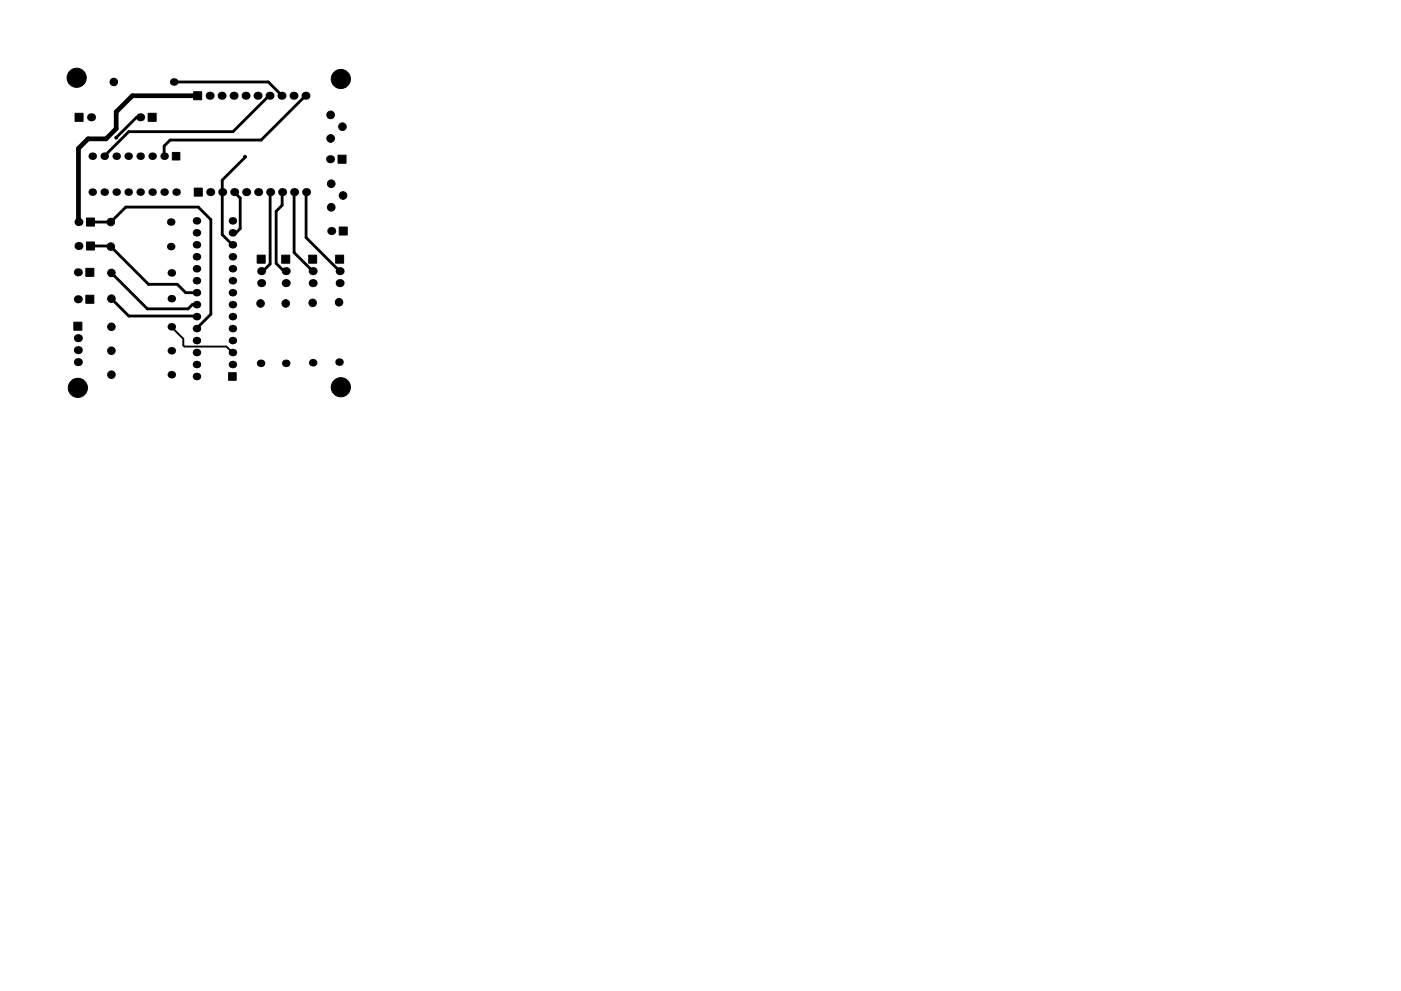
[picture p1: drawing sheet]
<svg xmlns="http://www.w3.org/2000/svg" width="297mm" height="210mm" viewBox="0 0 297 210" stroke-linecap="round" stroke-linejoin="round" font-family="sans-serif">
<g fill="#000" stroke="#000" stroke-width=".21">
<path d="M15.9 24h1.7v1.7h-1.7zM31.4 24h1.7v1.7h-1.7zM36.5 32.3h1.6v1.6h-1.6zM41.1 19.5h1.7v1.7h-1.7zM71.7 32.9h1.7v1.7h-1.7zM18.2 56.9h1.7v1.7h-1.7zM18.3 51.3h1.7v1.7h-1.7zM18.3 46.3h1.7v1.7h-1.7zM41.2 39.9h1.7v1.7h-1.7zM54.5 54.1h1.7v1.7h-1.7zM59.7 54.1h1.7v1.7h-1.7zM65.4 54.1h1.7v1.7h-1.7z"/>
<path d="M71.2 54.1h1.7v1.7h-1.7zM71.9 48.2h1.7v1.7h-1.7zM15.7 68.4h1.7v1.7h-1.7zM18.2 62.6h1.7v1.7h-1.7zM48.5 79.1h1.6v1.6h-1.6z"/>
<circle cx="16.3" cy="16.5" r="2.03"/>
<circle cx="24.1" cy="17.4" r=".8"/>
<circle cx="72.3" cy="16.8" r="2.03"/>
<circle cx="24.6" cy="29.2" r=".3"/>
<circle cx="51.9" cy="33.3" r=".3"/>
<circle cx="70.1" cy="29.4" r=".81"/>
<circle cx="70.1" cy="24.4" r=".81"/>
<circle cx="70.2" cy="39" r=".81"/>
<circle cx="72.6" cy="26.9" r=".81"/>
<circle cx="23.5" cy="52.3" r=".8"/>
<circle cx="23.5" cy="47.1" r=".8"/>
<circle cx="23.6" cy="57.9" r=".8"/>
<circle cx="70.2" cy="44" r=".81"/>
<circle cx="72.7" cy="41.5" r=".81"/>
<circle cx="23.6" cy="79.5" r=".8"/>
<circle cx="23.6" cy="63.4" r=".8"/>
<circle cx="23.6" cy="74.4" r=".8"/>
<circle cx="23.6" cy="69.3" r=".8"/>
<circle cx="55.2" cy="64.4" r=".8"/>
<circle cx="60.6" cy="64.4" r=".8"/>
<circle cx="66.3" cy="64.3" r=".8"/>
<circle cx="71.9" cy="64.1" r=".8"/>
<circle cx="16.5" cy="82.3" r="2.03"/>
<circle cx="72.3" cy="82.2" r="2.03"/>
</g>
<g fill="#000">
<circle cx="36.8" cy="17.4" r=".8"/>
<circle cx="19.3" cy="24.9" r=".85"/>
<circle cx="19.6" cy="33.1" r=".8"/>
<circle cx="22.1" cy="33.1" r=".8"/>
<circle cx="24.6" cy="33.1" r=".8"/>
<circle cx="27.2" cy="33.1" r=".8"/>
<circle cx="29.7" cy="33.1" r=".8"/>
<circle cx="29.7" cy="24.9" r=".85"/>
<circle cx="32.3" cy="33.1" r=".8"/>
<circle cx="34.8" cy="33.1" r=".8"/>
<circle cx="44.4" cy="20.3" r=".85"/>
<circle cx="47" cy="20.3" r=".85"/>
<circle cx="49.5" cy="20.3" r=".85"/>
<circle cx="52.1" cy="20.3" r=".85"/>
<circle cx="54.6" cy="20.3" r=".85"/>
<circle cx="57.1" cy="20.3" r=".85"/>
<circle cx="59.7" cy="20.3" r=".85"/>
<circle cx="62.2" cy="20.3" r=".85"/>
<circle cx="64.8" cy="20.3" r=".85"/>
<circle cx="70" cy="33.8" r=".85"/>
<circle cx="16.5" cy="57.8" r=".85"/>
<circle cx="16.6" cy="52.2" r=".85"/>
<circle cx="16.6" cy="47.1" r=".85"/>
<circle cx="19.6" cy="40.8" r=".8"/>
<circle cx="22.1" cy="40.8" r=".8"/>
<circle cx="24.6" cy="40.8" r=".8"/>
<circle cx="27.2" cy="40.8" r=".8"/>
<circle cx="29.7" cy="40.8" r=".8"/>
<circle cx="32.3" cy="40.8" r=".8"/>
<circle cx="34.8" cy="40.8" r=".8"/>
<circle cx="36.2" cy="47.1" r=".8"/>
<circle cx="36.2" cy="52.3" r=".8"/>
<circle cx="36.3" cy="57.9" r=".8"/>
<circle cx="37.3" cy="40.8" r=".8"/>
<circle cx="41.7" cy="49.4" r=".8"/>
<circle cx="41.7" cy="57" r=".8"/>
<circle cx="41.7" cy="46.9" r=".8"/>
<circle cx="41.7" cy="51.9" r=".8"/>
<circle cx="41.7" cy="59.6" r=".8"/>
<circle cx="41.7" cy="54.5" r=".8"/>
<circle cx="44.6" cy="40.8" r=".85"/>
<circle cx="47.1" cy="40.8" r=".85"/>
<circle cx="49.3" cy="51.9" r=".8"/>
<circle cx="49.3" cy="59.6" r=".8"/>
<circle cx="49.3" cy="49.4" r=".8"/>
<circle cx="49.3" cy="54.5" r=".8"/>
<circle cx="49.3" cy="46.9" r=".8"/>
<circle cx="49.3" cy="57" r=".8"/>
<circle cx="49.7" cy="40.8" r=".85"/>
<circle cx="52.2" cy="40.8" r=".85"/>
<circle cx="54.7" cy="40.8" r=".85"/>
<circle cx="55.4" cy="57.5" r=".85"/>
<circle cx="57.3" cy="40.8" r=".85"/>
<circle cx="59.8" cy="40.8" r=".85"/>
<circle cx="60.6" cy="57.5" r=".85"/>
<circle cx="62.4" cy="40.8" r=".85"/>
<circle cx="64.9" cy="40.8" r=".85"/>
<circle cx="66.3" cy="57.5" r=".85"/>
<circle cx="70.2" cy="49" r=".85"/>
<circle cx="72" cy="57.5" r=".85"/>
<circle cx="16.5" cy="71.7" r=".85"/>
<circle cx="16.5" cy="63.5" r=".85"/>
<circle cx="16.5" cy="74.3" r=".85"/>
<circle cx="16.5" cy="76.8" r=".85"/>
<circle cx="36.3" cy="74.4" r=".8"/>
<circle cx="36.3" cy="63.4" r=".8"/>
<circle cx="36.3" cy="69.3" r=".8"/>
<circle cx="36.3" cy="79.5" r=".8"/>
<circle cx="41.7" cy="77.3" r=".8"/>
<circle cx="41.7" cy="64.6" r=".8"/>
<circle cx="41.7" cy="72.3" r=".8"/>
<circle cx="41.7" cy="74.8" r=".8"/>
<circle cx="41.7" cy="79.9" r=".8"/>
<circle cx="41.7" cy="62.1" r=".8"/>
<circle cx="41.7" cy="67.2" r=".8"/>
<circle cx="41.7" cy="69.7" r=".8"/>
<circle cx="49.3" cy="77.3" r=".8"/>
<circle cx="49.3" cy="74.8" r=".8"/>
<circle cx="49.3" cy="69.7" r=".8"/>
<circle cx="49.3" cy="67.2" r=".8"/>
<circle cx="49.3" cy="64.6" r=".8"/>
<circle cx="49.3" cy="72.3" r=".8"/>
<circle cx="49.3" cy="62.1" r=".8"/>
<circle cx="55.2" cy="77.1" r=".8"/>
<circle cx="55.4" cy="60.1" r=".85"/>
<circle cx="60.6" cy="60.1" r=".85"/>
<circle cx="60.6" cy="77.1" r=".8"/>
<circle cx="66.3" cy="77" r=".8"/>
<circle cx="66.3" cy="60.1" r=".85"/>
<circle cx="71.9" cy="76.8" r=".8"/>
<circle cx="72" cy="60.1" r=".85"/>
</g>
<path d="M41.9 20.3h-13.8l-3.5 3.4v3.6l-2.1 2.2h-3.8l-2.1 2v15.6" fill="none" stroke="#000" stroke-width="1"/>
<g fill="none" stroke="#000" stroke-width=".6">
<path d="M36.8 17.4h20.1l2.8 2.9M29.7 24.9h-.7l-4.4 4.3M51.9 33.3l-4.8 4.9v11.6l2.2 2.1M57.1 20.3l-7.7 7.6h-22.1l-5.2 5.2M64.8 20.3l-9.4 9.4h-19.3l-1.3 1.3v2.1M19.2 52.2h4.2l8.1 8.1h6.1l1.8 1.8h2.3M19.2 47.1h4.3l3.2-3.2h15.3l2.7 2.7v20.1l-3 3M23.6 57.9l7.6 7.6h8.7l.9-.9h.9M49.7 40.8l1.2 1.2v6.5l-.9 .9h-.7M57.3 40.8v15.2l-1.5 1.5h-.4M59.8 40.8v2.8l-1.3 1.2v11.1l1.7 1.6h.4M62.4 40.8v12.8l3.9 3.9"/>
<path d="M64.9 40.8v9.6l7.1 7.1M23.6 63.4l3.7 3.7h14.2l.2 .1"/>
</g>
<path d="M36.3 69.3l2.6 2.6v1.4l.2 .2h8.9l1.3 1.3" fill="none" stroke="#000" stroke-width=".4"/>
</svg>
